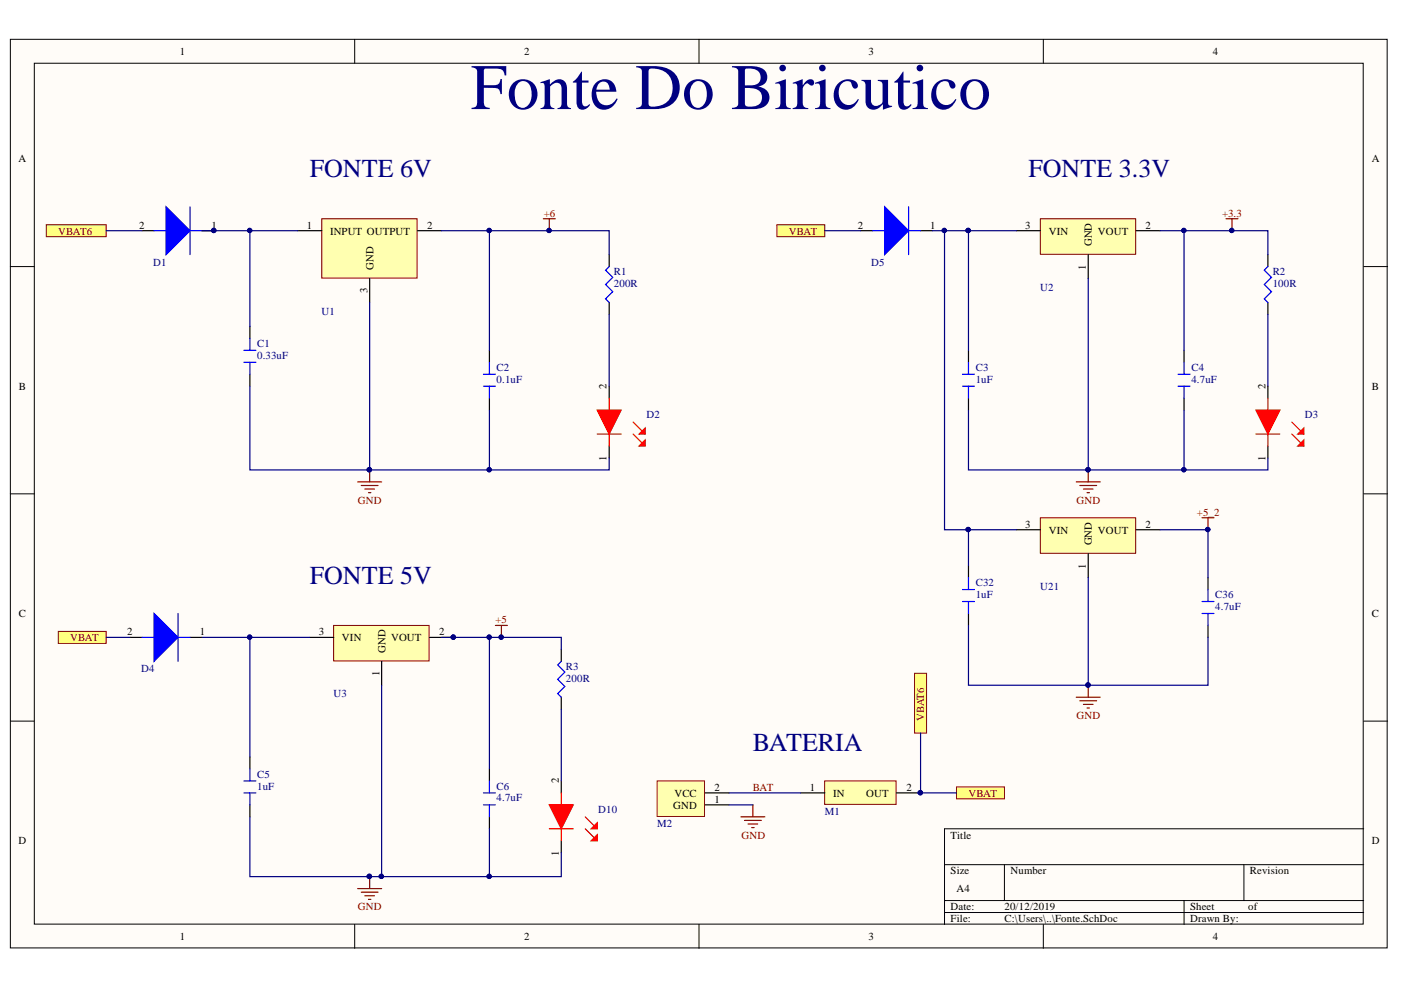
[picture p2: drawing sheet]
<svg xmlns="http://www.w3.org/2000/svg" width="297mm" height="210mm" viewBox="0 0 297 210" stroke-linecap="round" stroke-linejoin="round" font-family="sans-serif">
<defs><g id="words">
<text font-size="13.8" fill="#000080" x="99.8" y="23.1">Fonte Do Biricutico</text>
<g font-size="5.5" fill="#000080">
<text x="65.7" y="37.6">FONTE 6V</text>
<text x="218" y="37.6">FONTE 3.3V</text>
<text x="65.7" y="123.8">FONTE 5V</text>
<text x="159.6" y="159.3">BATERIA</text>
</g>
<g font-size="2.3">
<text x="38.1" y="11.6">1</text>
<text x="111.1" y="11.6">2</text>
<text x="184.1" y="11.6">3</text>
<text x="257.2" y="11.6">4</text>
<text x="3.9" y="34.4">A</text>
<text x="290.9" y="34.4">A</text>
<text x="29.5" y="48.5">2</text>
<text x="44.9" y="48.5">1</text>
<text x="65.1" y="48.5">1</text>
<text x="70" y="49.7">INPUT OUTPUT</text>
<text x="90.6" y="48.5">2</text>
<text x="181.9" y="48.5">2</text>
<text x="197.2" y="48.5">1</text>
<text x="217.4" y="48.5">3</text>
<text x="222.3" y="49.7">VIN</text>
<text x="231.5" y="52.3" transform="rotate(-90 231.5 52.3)">GND</text>
<text x="232.7" y="49.7">VOUT</text>
<text x="242.9" y="48.5">2</text>
<text x="79.2" y="57.3" transform="rotate(-90 79.2 57.3)">GND</text>
<text x="230.2" y="57.1" transform="rotate(-90 230.2 57.1)">1</text>
<text x="77.9" y="62.2" transform="rotate(-90 77.9 62.2)">3</text>
<text x="4" y="82.6">B</text>
<text x="128.6" y="82.4" transform="rotate(-90 128.6 82.4)">2</text>
<text x="268.3" y="82.4" transform="rotate(-90 268.3 82.4)">2</text>
<text x="290.9" y="82.6">B</text>
<text x="128.6" y="97.8" transform="rotate(-90 128.6 97.8)">1</text>
<text x="268.3" y="97.8" transform="rotate(-90 268.3 97.8)">1</text>
<text x="217.4" y="111.9">3</text>
<text x="222.3" y="113.1">VIN</text>
<text x="232.7" y="113.1">VOUT</text>
<text x="242.9" y="111.9">2</text>
<text x="231.5" y="115.7" transform="rotate(-90 231.5 115.7)">GND</text>
<text x="230.2" y="120.5" transform="rotate(-90 230.2 120.5)">1</text>
<text x="4" y="130.8">C</text>
<text x="290.9" y="130.8">C</text>
<text x="27" y="134.6">2</text>
<text x="42.3" y="134.6">1</text>
<text x="67.6" y="134.6">3</text>
<text x="72.5" y="135.9">VIN</text>
<text x="82.9" y="135.9">VOUT</text>
<text x="93.1" y="134.6">2</text>
<text x="80.5" y="143.4" transform="rotate(-90 80.5 143.4)">1</text>
<text x="81.7" y="138.4" transform="rotate(-90 81.7 138.4)">GND</text>
<text x="118.5" y="166" transform="rotate(-90 118.5 166)">2</text>
<text x="151.5" y="167.7">2</text>
<text x="171.7" y="167.7">1</text>
<text x="192.2" y="167.7">2</text>
<text x="142.7" y="171.5">GND</text>
<text x="143" y="168.9">VCC</text>
<text x="151.5" y="170.2">1</text>
<text x="176.6" y="168.9">IN</text>
<text x="183.6" y="168.9">OUT</text>
<text x="3.9" y="179">D</text>
<text x="201.6" y="177.8">Title</text>
<text x="290.9" y="179">D</text>
<text x="118.5" y="181.4" transform="rotate(-90 118.5 181.4)">1</text>
<text x="201.6" y="185.4">Size</text>
<text x="214.2" y="185.4">Number</text>
<text x="265" y="185.4">Revision</text>
<text x="202.8" y="189.2">A4</text>
<text x="201.6" y="193">Date:</text>
<text x="201.6" y="195.5">File:</text>
<text x="213" y="193">20/12/2019</text>
<text x="213" y="195.5">C:\Users\..\Fonte.SchDoc</text>
<text x="252.3" y="193">Sheet</text>
<text x="252.3" y="195.5">Drawn By:</text>
<text x="264.6" y="193">of</text>
<text x="38.1" y="199.3">1</text>
<text x="111.1" y="199.3">2</text>
<text x="184.1" y="199.3">3</text>
<text x="257.2" y="199.3">4</text>
</g>
<g font-size="2.3" fill="#800000">
<text x="115.3" y="45.9">+6</text>
<text x="259.1" y="45.9">+3.3</text>
<text x="12.3" y="49.7">VBAT6</text>
<text x="167.2" y="49.7">VBAT</text>
<text x="75.9" y="106.8">GND</text>
<text x="228.3" y="106.8">GND</text>
<text x="253.8" y="109.3">+5_2</text>
<text x="14.9" y="135.9">VBAT</text>
<text x="105" y="132.1">+5</text>
<text x="196" y="152.9" transform="rotate(-90 196 152.9)">VBAT6</text>
<text x="228.3" y="152.4">GND</text>
<text x="159.6" y="167.7">BAT</text>
<text x="205.4" y="168.9">VBAT</text>
<text x="157.2" y="177.8">GND</text>
<text x="75.9" y="193">GND</text>
</g>
<g font-size="2.3" fill="#000080">
<text x="32.5" y="56.3">D1</text>
<text x="130.1" y="58.3">R1</text>
<text x="184.7" y="56.3">D5</text>
<text x="269.8" y="58.3">R2</text>
<text x="130.1" y="60.9">200R</text>
<text x="220.6" y="61.6">U2</text>
<text x="269.8" y="60.9">100R</text>
<text x="68.2" y="66.7">U1</text>
<text x="54.5" y="73.5">C1</text>
<text x="54.5" y="76.1">0.33uF</text>
<text x="105.3" y="78.6">C2</text>
<text x="105.3" y="81.1">0.1uF</text>
<text x="206.9" y="78.6">C3</text>
<text x="206.9" y="81.1">1uF</text>
<text x="252.6" y="78.6">C4</text>
<text x="252.6" y="81.1">4.7uF</text>
<text x="137.1" y="88.7">D2</text>
<text x="276.7" y="88.7">D3</text>
<text x="206.9" y="124.3">C32</text>
<text x="220.6" y="125">U21</text>
<text x="206.9" y="126.8">1uF</text>
<text x="257.7" y="126.8">C36</text>
<text x="257.7" y="129.3">4.7uF</text>
<text x="29.9" y="142.5">D4</text>
<text x="120" y="142">R3</text>
<text x="70.7" y="147.8">U3</text>
<text x="120" y="144.5">200R</text>
<text x="54.5" y="164.9">C5</text>
<text x="54.5" y="167.4">1uF</text>
<text x="105.3" y="167.4">C6</text>
<text x="105.3" y="169.9">4.7uF</text>
<text x="126.8" y="172.5">D10</text>
<text x="174.8" y="172.7">M1</text>
<text x="139.4" y="175.3">M2</text>
</g>
</g></defs>
<g fill="#fffcf8" stroke="#000" stroke-width=".21">
<path d="M2.2 8.3h291.9v192.7h-291.9z"/>
<path d="M7.3 13.4h281.7v182.5h-281.7z"/>
</g>
<g fill="none" stroke="#000" stroke-width=".21">
<path d="M75.2 8.3v5.1M148.2 8.3v5.1M221.2 8.3v5.1M2.2 56.5h5.1M289.1 56.5h5.1M2.2 104.7h5.1M289.1 104.7h5.1M2.2 152.9h5.1M289.1 152.9h5.1M289.1 175.7h-88.8v20.3M75.2 196v5.1M148.2 196v5.1"/>
<path d="M200.3 183.3h88.8M200.3 190.9h88.8M200.3 193.5h88.8M213 183.3v7.6M221.2 196v5.1M251 190.9v5.1M263.7 183.3v7.6"/>
</g>
<g fill="none" stroke="#800000" stroke-width=".25">
<path d="M78.4 99.6v2.6M230.7 99.6v2.6M75.8 102.2h5.1M76.6 102.9h3.6M77.4 103.7h2M78.1 104.5h.5M228.2 102.2h5.1M228.9 102.9h3.6M229.7 103.7h2M230.5 104.5h.5M157.1 173.2h5.1M157.9 173.9h3.5"/>
<path d="M158.6 174.7h2M159.4 175.5h.5M159.6 170.6v2.6M75.8 188.4h5.1M76.6 189.2h3.6M77.4 189.9h2M78.1 190.7h.5M78.4 185.9v2.5"/>
</g>
<g fill="#000080" stroke="#000080" stroke-width=".21">
<circle cx="230.7" cy="99.6" r=".46"/>
<circle cx="78.3" cy="99.6" r=".46"/>
<circle cx="78.3" cy="185.8" r=".46"/>
</g>
<g fill="#ffff80" stroke="#800000" stroke-width=".21">
<path d="M202.8 166.8h10.2v2.6h-10.2z" fill-rule="evenodd"/>
<path d="M9.8 47.6h12.7v2.6h-12.7z" fill-rule="evenodd"/>
<path d="M12.4 133.9h10.1v2.5h-10.1z" fill-rule="evenodd"/>
</g>
<path d="M115.2 46.4h2.5M116.5 46.4v2.5M259.9 46.4h2.6M261.2 46.4v2.5M105 132.6h2.6M106.3 132.6v2.5" fill="none" stroke="#800000" stroke-width=".25"/>
<g fill="#000080" stroke="#000080" stroke-width=".21">
<circle cx="116.4" cy="48.9" r=".46"/>
<circle cx="261.1" cy="48.9" r=".46"/>
<circle cx="106.3" cy="135.1" r=".46"/>
</g>
<path d="M193.9 142.8h2.5v12.6h-2.5z" fill-rule="evenodd" fill="#ffff80" stroke="#800000" stroke-width=".21"/>
<path d="M30.1 48.9h2.6M42.8 48.9h2.6" fill="none" stroke="#000" stroke-width=".25"/>
<circle cx="45.3" cy="48.9" r=".46" fill="#000080" stroke="#000080" stroke-width=".21"/>
<path d="M35.2 43.8l5.1 5.1-5.1 5.1z" fill="#00f"/>
<path d="M32.7 48.9h2.5M35.2 43.8l5.1 5.1-5.1 5.1zM40.3 48.9h2.5M40.3 43.8v10.2" fill="none" stroke="#00f" stroke-width=".25"/>
<circle cx="45.3" cy="48.9" r=".46" fill="#000080" stroke="#000080" stroke-width=".21"/>
<path d="M27.6 135.1h2.5M40.3 135.1h2.5" fill="none" stroke="#000" stroke-width=".25"/>
<path d="M32.7 130.1l5 5-5 5.1z" fill="#00f"/>
<g fill="none" stroke="#00f" stroke-width=".25">
<path d="M268.8 56.5l-.7 .8 1.5 1.5-1.5 1.5 1.5 1.5-1.5 1.6 .7 .7M204.1 79.3h2.5M205.3 76.8v2.5M249.8 79.3h2.5M251 76.8v2.5M204.1 81.9h2.5M205.3 81.9v2.5M249.8 81.9h2.5M251 81.9v2.5M30.1 135.1h2.6M32.7 130.1l5 5-5 5.1zM37.7 135.1h2.6"/>
<path d="M37.7 130.1v10.1"/>
</g>
<path d="M268.8 54v2.5M205.3 74.3v2.5M251 74.3v2.5M268.8 64.1v2.6M205.3 84.4v2.6M251 84.4v2.6M268.8 81.9v2.5M268.8 94.6v2.5" fill="none" stroke="#000" stroke-width=".25"/>
<path d="M266.3 87h5.1l-2.6 5z" fill="#f00"/>
<path d="M266.3 87h5.1l-2.6 5zM266.3 92h5.1M268.8 92v2.6M273.9 89.5l2.5 2.5" fill="none" stroke="#f00" stroke-width=".25"/>
<path d="M275.2 92l1.2-1.2v1.2z" fill="#f00"/>
<path d="M268.8 84.4v2.6M273.9 92l2.5 2.6M275.2 92l1.2-1.2v1.2z" fill="none" stroke="#f00" stroke-width=".25"/>
<path d="M275.2 94.6l1.2-1.3v1.3z" fill="#f00"/>
<path d="M275.2 94.6l1.2-1.3v1.3z" fill="none" stroke="#f00" stroke-width=".25"/>
<path d="M53 69.2v2.5M53 79.3v2.6M103.8 74.3v2.5M103.8 84.4v2.6M129.2 81.9v2.5M129.2 94.6v2.5" fill="none" stroke="#000" stroke-width=".25"/>
<path d="M51.7 76.8h2.6M51.7 74.3h2.6M53 71.7v2.6M53 76.8v2.5M102.5 79.3h2.5M103.8 76.8v2.5M102.5 81.9h2.5M103.8 81.9v2.5" fill="none" stroke="#00f" stroke-width=".25"/>
<path d="M126.6 87h5.1l-2.5 5z" fill="#f00"/>
<path d="M126.6 87h5.1l-2.5 5zM126.6 92h5.1M129.2 92v2.6M134.2 89.5l2.6 2.5" fill="none" stroke="#f00" stroke-width=".25"/>
<path d="M135.5 92l1.3-1.2v1.2z" fill="#f00"/>
<path d="M129.2 84.4v2.6M134.2 92l2.6 2.6M135.5 92l1.3-1.2v1.2z" fill="none" stroke="#f00" stroke-width=".25"/>
<path d="M135.5 94.6l1.3-1.3v1.3z" fill="#f00"/>
<path d="M135.5 94.6l1.3-1.3v1.3z" fill="none" stroke="#f00" stroke-width=".25"/>
<path d="M129.2 54v2.5M129.2 64.1v2.6M53 160.5v2.5M53 170.6v2.6M103.8 163v2.6M103.8 173.2v2.5" fill="none" stroke="#000" stroke-width=".25"/>
<path d="M129.2 56.5l-.8 .8 1.5 1.5-1.5 1.5 1.5 1.5-1.5 1.6 .8 .7M51.7 168.1h2.6M51.7 165.6h2.6M53 163v2.6M53 168.1v2.5M102.5 170.6h2.5M102.5 168.1h2.5M103.8 165.6v2.5M103.8 170.6v2.6" fill="none" stroke="#00f" stroke-width=".25"/>
<path d="M70.7 132.6h20.3v7.5h-20.3z" fill="#ffffb0" stroke="#800000" stroke-width=".21"/>
<path d="M65.7 135.1h5.1M91.1 135.1h5M80.9 140.2v5.1" fill="none" stroke="#000" stroke-width=".25"/>
<circle cx="96.1" cy="135.1" r=".46" fill="#000080" stroke="#000080" stroke-width=".21"/>
<path d="M220.6 46.4h20.2v7.5h-20.2z" fill="#ffffb0" stroke="#800000" stroke-width=".21"/>
<path d="M215.5 48.9h5.1M230.7 54v5.1M240.9 48.9h5.1" fill="none" stroke="#000" stroke-width=".25"/>
<path d="M68.2 46.4h20.2v12.6h-20.2z" fill="#ffffb0" stroke="#800000" stroke-width=".21"/>
<path d="M63.1 48.9h5.1M78.4 59.1v5M88.5 48.9h5.1" fill="none" stroke="#000" stroke-width=".25"/>
<path d="M139.3 165.6h10.1v7.5h-10.1z" fill="#ffffb0" stroke="#800000" stroke-width=".21"/>
<path d="M149.5 170.6h5.1M149.5 168.1h5.1" fill="none" stroke="#000" stroke-width=".25"/>
<path d="M174.8 165.6h15.2v4.9h-15.2z" fill="#ffffb0" stroke="#800000" stroke-width=".21"/>
<path d="M169.8 168.1h5.1M190.1 168.1h5.1" fill="none" stroke="#000" stroke-width=".25"/>
<circle cx="195.1" cy="168.1" r=".46" fill="#000080" stroke="#000080" stroke-width=".21"/>
<path d="M164.7 47.6h10.2v2.6h-10.2z" fill-rule="evenodd" fill="#ffff80" stroke="#800000" stroke-width=".21"/>
<path d="M182.5 48.9h2.5M195.2 48.9h2.5" fill="none" stroke="#000" stroke-width=".25"/>
<path d="M187.6 43.8l5 5.1-5 5.1z" fill="#00f"/>
<path d="M185 48.9h2.6M187.6 43.8l5 5.1-5 5.1zM192.6 48.9h2.6M192.6 43.8v10.2" fill="none" stroke="#00f" stroke-width=".25"/>
<path d="M119 165.6v2.5M119 178.3v2.5" fill="none" stroke="#000" stroke-width=".25"/>
<path d="M116.5 170.6h5l-2.5 5.1z" fill="#f00"/>
<path d="M116.5 170.6h5l-2.5 5.1zM116.5 175.7h5M119 175.7v2.6M124.1 173.2l2.5 2.5" fill="none" stroke="#f00" stroke-width=".25"/>
<path d="M125.3 175.7l1.3-1.2v1.2z" fill="#f00"/>
<path d="M119 168.1v2.5M124.1 175.7l2.5 2.6M125.3 175.7l1.3-1.2v1.2z" fill="none" stroke="#f00" stroke-width=".25"/>
<path d="M125.3 178.3l1.3-1.3v1.3z" fill="#f00"/>
<path d="M125.3 178.3l1.3-1.3v1.3z" fill="none" stroke="#f00" stroke-width=".25"/>
<path d="M205.3 119.9v2.6M119 137.7v2.5M205.3 130.1v2.5M256.1 122.5v2.5M256.1 132.6v2.5M119 147.8v2.6" fill="none" stroke="#000" stroke-width=".25"/>
<path d="M204.1 127.5h2.5M204.1 125h2.5M205.3 122.5v2.5M205.3 127.5v2.6M254.8 130.1h2.6M254.8 127.5h2.6M256.1 125v2.5M256.1 130.1v2.5M119 140.2l-.8 .8 1.6 1.5-1.6 1.5 1.6 1.5-1.6 1.6 .8 .7" fill="none" stroke="#00f" stroke-width=".25"/>
<path d="M220.6 109.8h20.2v7.5h-20.2z" fill="#ffffb0" stroke="#800000" stroke-width=".21"/>
<path d="M215.5 112.3h5.1M230.7 117.4v5.1M240.9 112.3h5.1" fill="none" stroke="#000" stroke-width=".25"/>
<path d="M254.8 109.8h2.6M256.1 109.8v2.5M228.2 147.8h5.1M228.9 148.6h3.6M229.7 149.3h2M230.5 150.1h.5M230.7 145.3v2.5" fill="none" stroke="#800000" stroke-width=".25"/>
<g fill="#000080" stroke="#000080" stroke-width=".21">
<circle cx="230.7" cy="145.2" r=".46"/>
<circle cx="103.7" cy="99.6" r=".46"/>
<circle cx="103.7" cy="48.9" r=".46"/>
<circle cx="116.4" cy="48.9" r=".46"/>
<circle cx="205.3" cy="48.9" r=".46"/>
<circle cx="261.1" cy="48.9" r=".46"/>
<circle cx="251" cy="48.9" r=".46"/>
<circle cx="230.7" cy="99.6" r=".46"/>
<circle cx="251" cy="99.6" r=".46"/>
<circle cx="80.9" cy="185.8" r=".46"/>
<circle cx="78.3" cy="99.6" r=".46"/>
<circle cx="52.9" cy="48.9" r=".46"/>
<circle cx="45.3" cy="48.9" r=".46"/>
<circle cx="78.3" cy="185.8" r=".46"/>
<circle cx="195.1" cy="168.1" r=".46"/>
<circle cx="52.9" cy="135.1" r=".46"/>
<circle cx="200.2" cy="48.9" r=".46"/>
<circle cx="96.1" cy="135.1" r=".46"/>
<circle cx="103.7" cy="135.1" r=".46"/>
<circle cx="106.3" cy="135.1" r=".46"/>
<circle cx="256.1" cy="112.3" r=".46"/>
<circle cx="205.3" cy="112.3" r=".46"/>
<circle cx="103.7" cy="185.8" r=".46"/>
</g>
<g fill="none" stroke="#000080" stroke-width=".25">
<path d="M22.5 48.9h7.6M42.8 48.9h20.3M53 48.9v20.3M93.6 48.9h10.2v25.4M103.8 48.9h25.4v5.1M174.9 48.9h7.6M200.3 48.9v63.4h5M205.3 48.7v.2h-7.6M215.5 48.9h-10.2v25.4M230.7 59.1v40.5h-25.4v-12.6M246 48.9h5M268.8 54v-5.1h-17.8v25.4"/>
<path d="M78.4 64.1v35.5M129.2 66.7v15.2M268.8 66.7v15.2M53 81.9v17.7h50.8v-12.6M129.2 97.1v2.5h-25.4M251 87v12.6M268.8 97.1v2.5h-38.1M215.5 112.3h-10.2v7.6M246 112.3h10.1v10.2M22.5 135.1h5.1M42.8 135.1h10.2M65.7 135.1h-12.7v25.4"/>
<path d="M93.6 135.1h25.4v2.6M103.8 135.1v27.9M230.7 122.5v22.8h-25.4v-12.7M256.1 135.1v10.2h-25.4M80.9 145.3v40.6M119 150.4v15.2M195.2 155.4v12.7h7.6M53 173.2v12.7h66v-5.1M103.8 175.7v10.2M154.6 168.1h15.2M154.6 170.6h5"/>
</g>
<use href="#words"/>
</svg>
